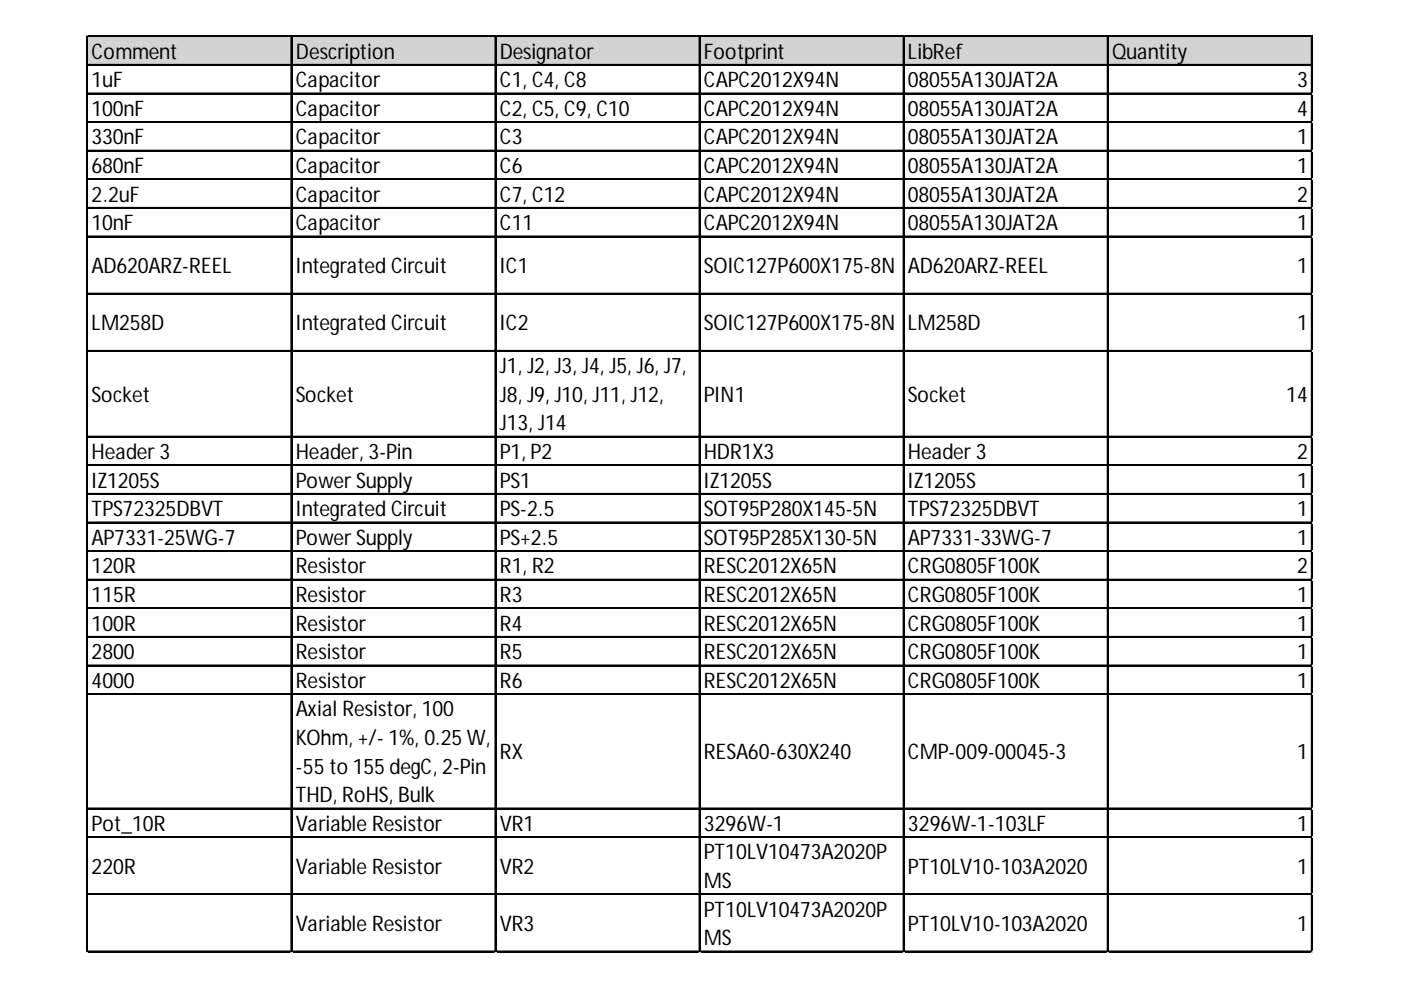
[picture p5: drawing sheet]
<svg xmlns="http://www.w3.org/2000/svg" width="297mm" height="210mm" viewBox="0 0 297 210" stroke-linecap="round" stroke-linejoin="round" font-family="sans-serif">
<defs><g id="words">
<g font-size="4.5">
<text x="19.4" y="12.4">Comment</text>
<text x="62.7" y="12.4">Description</text>
<text x="106" y="12.4">Designator</text>
<text x="149.2" y="12.4">Footprint</text>
<text x="192.5" y="12.4">LibRef</text>
<text x="235.8" y="12.4">Quantity</text>
<text x="19.4" y="18.5">1uF</text>
<text x="62.7" y="18.5">Capacitor</text>
<text x="106" y="18.5">C1, C4, C8</text>
<text x="149.2" y="18.5">CAPC2012X94N</text>
<text x="192.5" y="18.5">08055A130JAT2A</text>
<text x="275" y="18.5">3</text>
<text x="19.4" y="24.6">100nF</text>
<text x="62.7" y="24.6">Capacitor</text>
<text x="106" y="24.6">C2, C5, C9, C10</text>
<text x="149.2" y="24.6">CAPC2012X94N</text>
<text x="192.5" y="24.6">08055A130JAT2A</text>
<text x="275" y="24.6">4</text>
<text x="19.4" y="30.6">330nF</text>
<text x="62.7" y="30.6">Capacitor</text>
<text x="106" y="30.6">C3</text>
<text x="149.2" y="30.6">CAPC2012X94N</text>
<text x="192.5" y="30.6">08055A130JAT2A</text>
<text x="275" y="30.6">1</text>
<text x="19.4" y="36.7">680nF</text>
<text x="62.7" y="36.7">Capacitor</text>
<text x="106" y="36.7">C6</text>
<text x="149.2" y="36.7">CAPC2012X94N</text>
<text x="192.5" y="36.7">08055A130JAT2A</text>
<text x="275" y="36.7">1</text>
<text x="19.4" y="42.8">2.2uF</text>
<text x="62.7" y="42.8">Capacitor</text>
<text x="106" y="42.8">C7, C12</text>
<text x="149.2" y="42.8">CAPC2012X94N</text>
<text x="192.5" y="42.8">08055A130JAT2A</text>
<text x="275" y="42.8">2</text>
<text x="19.4" y="48.8">10nF</text>
<text x="62.7" y="48.8">Capacitor</text>
<text x="106" y="48.8">C11</text>
<text x="149.2" y="48.8">CAPC2012X94N</text>
<text x="192.5" y="48.8">08055A130JAT2A</text>
<text x="275" y="48.8">1</text>
<text x="19.4" y="57.9">AD620ARZ-REEL</text>
<text x="62.7" y="57.9">Integrated Circuit</text>
<text x="106" y="57.9">IC1</text>
<text x="149.2" y="57.9">SOIC127P600X175-8N</text>
<text x="192.5" y="57.9">AD620ARZ-REEL</text>
<text x="275" y="57.9">1</text>
<text x="19.4" y="70">LM258D</text>
<text x="62.7" y="70">Integrated Circuit</text>
<text x="106" y="70">IC2</text>
<text x="149.2" y="70">SOIC127P600X175-8N</text>
<text x="192.5" y="70">LM258D</text>
<text x="275" y="70">1</text>
<text x="106" y="79.1">J1, J2, J3, J4, J5, J6, J7,</text>
<text x="19.4" y="85.2">Socket</text>
<text x="62.7" y="85.2">Socket</text>
<text x="106" y="85.2">J8, J9, J10, J11, J12,</text>
<text x="149.2" y="85.2">PIN1</text>
<text x="192.5" y="85.2">Socket</text>
<text x="272.7" y="85.2">14</text>
<text x="106" y="91.3">J13, J14</text>
<text x="19.4" y="97.3">Header3</text>
<text x="62.7" y="97.3">Header, 3-Pin</text>
<text x="106" y="97.3">P1, P2</text>
<text x="149.2" y="97.3">HDR1X3</text>
<text x="192.5" y="97.3">Header3</text>
<text x="275" y="97.3">2</text>
<text x="19.4" y="103.4">IZ1205S</text>
<text x="62.7" y="103.4">PowerSupply</text>
<text x="106" y="103.4">PS1</text>
<text x="149.2" y="103.4">IZ1205S</text>
<text x="192.5" y="103.4">IZ1205S</text>
<text x="275" y="103.4">1</text>
<text x="19.4" y="109.5">TPS72325DBVT</text>
<text x="62.7" y="109.5">Integrated Circuit</text>
<text x="106" y="109.5">PS-2.5</text>
<text x="149.2" y="109.5">SOT95P280X145-5N</text>
<text x="192.5" y="109.5">TPS72325DBVT</text>
<text x="275" y="109.5">1</text>
<text x="19.4" y="115.5">AP7331-25WG-7</text>
<text x="62.7" y="115.5">PowerSupply</text>
<text x="106" y="115.5">PS+2.5</text>
<text x="149.2" y="115.5">SOT95P285X130-5N</text>
<text x="192.5" y="115.5">AP7331-33WG-7</text>
<text x="275" y="115.5">1</text>
<text x="19.4" y="121.6">120R</text>
<text x="62.7" y="121.6">Resistor</text>
<text x="106" y="121.6">R1, R2</text>
<text x="149.2" y="121.6">RESC2012X65N</text>
<text x="192.5" y="121.6">CRG0805F100K</text>
<text x="275" y="121.6">2</text>
<text x="19.4" y="127.7">115R</text>
<text x="62.7" y="127.7">Resistor</text>
<text x="106" y="127.7">R3</text>
<text x="149.2" y="127.7">RESC2012X65N</text>
<text x="192.5" y="127.7">CRG0805F100K</text>
<text x="275" y="127.7">1</text>
<text x="19.4" y="133.7">100R</text>
<text x="62.7" y="133.7">Resistor</text>
<text x="106" y="133.7">R4</text>
<text x="149.2" y="133.7">RESC2012X65N</text>
<text x="192.5" y="133.7">CRG0805F100K</text>
<text x="275" y="133.7">1</text>
<text x="19.4" y="139.8">2800</text>
<text x="62.7" y="139.8">Resistor</text>
<text x="106" y="139.8">R5</text>
<text x="149.2" y="139.8">RESC2012X65N</text>
<text x="192.5" y="139.8">CRG0805F100K</text>
<text x="275" y="139.8">1</text>
<text x="19.4" y="145.8">4000</text>
<text x="62.7" y="145.8">Resistor</text>
<text x="106" y="145.8">R6</text>
<text x="149.2" y="145.8">RESC2012X65N</text>
<text x="192.5" y="145.8">CRG0805F100K</text>
<text x="275" y="145.8">1</text>
<text x="62.7" y="151.9">Axial Resistor, 100</text>
<text x="62.7" y="158">KOhm, +/- 1%, 0.25 W,</text>
<text x="106" y="161">RX</text>
<text x="149.2" y="161">RESA60-630X240</text>
<text x="192.5" y="161">CMP-009-00045-3</text>
<text x="275" y="161">1</text>
<text x="62.7" y="164">-55 to 155 degC, 2-Pin</text>
<text x="62.7" y="170.1">THD, RoHS, Bulk</text>
<text x="19.4" y="176.2">Pot_10R</text>
<text x="62.7" y="176.2">Variable Resistor</text>
<text x="106" y="176.2">VR1</text>
<text x="149.2" y="176.2">3296W-1</text>
<text x="192.5" y="176.2">3296W-1-103LF</text>
<text x="275" y="176.2">1</text>
<text x="19.4" y="185.3">220R</text>
<text x="62.7" y="185.3">Variable Resistor</text>
<text x="106" y="185.3">VR2</text>
<text x="149.2" y="182.2">PT10LV10473A2020P</text>
<text x="192.5" y="185.3">PT10LV10-103A2020</text>
<text x="275" y="185.3">1</text>
<text x="149.2" y="188.3">MS</text>
<text x="62.7" y="197.4">Variable Resistor</text>
<text x="106" y="197.4">VR3</text>
<text x="149.2" y="194.4">PT10LV10473A2020P</text>
<text x="192.5" y="197.4">PT10LV10-103A2020</text>
<text x="275" y="197.4">1</text>
<text x="149.2" y="200.4">MS</text>
</g>
</g></defs>
<path d="M18.6 7.8h259.7v6.1h-259.7z" fill="#d3d3d3"/>
<g fill="none" stroke="#000" stroke-width=".25">
<path d="M18.4 7.6v194.3M18.5 7.6v194.3M18.7 7.6h259.6M18.7 7.7h259.6M18.7 13.7h259.6M18.7 13.8h259.6M18.7 19.7h259.6M18.7 19.9h259.6M61.7 7.9v194M61.8 7.9v194M105 7.9v194M105.1 7.9v194"/>
<path d="M148.2 7.9v194M148.4 7.9v194M191.5 7.9v194M191.6 7.9v194M234.8 7.9v194M234.9 7.9v194M278 7.9v194M278.2 7.9v194M18.7 25.8h259.6M18.7 25.9h259.6M18.7 31.9h259.6M18.7 32h259.6"/>
<path d="M18.7 37.9h259.6M18.7 38.1h259.6M18.7 44h259.6M18.7 44.1h259.6M18.7 50.1h259.6M18.7 50.2h259.6M18.7 62.2h259.6M18.7 62.3h259.6M18.7 74.3h259.6M18.7 74.4h259.6M18.7 92.5h259.6M18.7 92.6h259.6"/>
<path d="M18.7 98.6h259.6M18.7 98.7h259.6M18.7 104.6h259.6M18.7 104.8h259.6M18.7 110.7h259.6M18.7 110.8h259.6M18.7 116.8h259.6M18.7 116.9h259.6M18.7 122.8h259.6M18.7 122.9h259.6M18.7 128.9h259.6M18.7 129h259.6"/>
<path d="M18.7 134.9h259.6M18.7 135.1h259.6M18.7 141h259.6M18.7 141.1h259.6M18.7 147.1h259.6M18.7 147.2h259.6M18.7 171.3h259.6M18.7 171.5h259.6M18.7 177.4h259.6M18.7 177.5h259.6M18.7 189.5h259.6M18.7 189.7h259.6"/>
<path d="M18.7 201.7h259.6M18.7 201.8h259.6"/>
</g>
<path d="M18.4 201.9v.1" fill="none" stroke="#d4d4d4" stroke-width=".25"/>
<path d="M18.4 201.9l.3 .1z" fill="#d4d4d4"/>
<path d="M61.7 201.9v.1" fill="none" stroke="#d4d4d4" stroke-width=".25"/>
<path d="M61.7 201.9l.2 .1z" fill="#d4d4d4"/>
<path d="M105 201.9v.1" fill="none" stroke="#d4d4d4" stroke-width=".25"/>
<path d="M105 201.9l.2 .1z" fill="#d4d4d4"/>
<path d="M148.2 201.9v.1" fill="none" stroke="#d4d4d4" stroke-width=".25"/>
<path d="M148.2 201.9l.3 .1z" fill="#d4d4d4"/>
<path d="M191.5 201.9v.1" fill="none" stroke="#d4d4d4" stroke-width=".25"/>
<path d="M191.5 201.9l.3 .1z" fill="#d4d4d4"/>
<path d="M234.8 201.9v.1" fill="none" stroke="#d4d4d4" stroke-width=".25"/>
<path d="M234.8 201.9l.2 .1z" fill="#d4d4d4"/>
<path d="M278 201.9v.1" fill="none" stroke="#d4d4d4" stroke-width=".25"/>
<path d="M278 201.9l.3 .1z" fill="#d4d4d4"/>
<path d="M278.3 19.7h.1" fill="none" stroke="#d4d4d4" stroke-width=".25"/>
<path d="M278.3 19.7v.3z" fill="#d4d4d4"/>
<path d="M278.3 25.8h.1" fill="none" stroke="#d4d4d4" stroke-width=".25"/>
<path d="M278.3 25.8v.2z" fill="#d4d4d4"/>
<path d="M278.3 31.9h.1" fill="none" stroke="#d4d4d4" stroke-width=".25"/>
<path d="M278.3 31.9v.2z" fill="#d4d4d4"/>
<path d="M278.3 37.9h.1" fill="none" stroke="#d4d4d4" stroke-width=".25"/>
<path d="M278.3 37.9v.3z" fill="#d4d4d4"/>
<path d="M278.3 44h.1" fill="none" stroke="#d4d4d4" stroke-width=".25"/>
<path d="M278.3 44v.2z" fill="#d4d4d4"/>
<path d="M278.3 50.1h.1" fill="none" stroke="#d4d4d4" stroke-width=".25"/>
<path d="M278.3 50.1v.2z" fill="#d4d4d4"/>
<path d="M278.3 62.2h.1" fill="none" stroke="#d4d4d4" stroke-width=".25"/>
<path d="M278.3 62.2v.2z" fill="#d4d4d4"/>
<path d="M278.3 74.3h.1" fill="none" stroke="#d4d4d4" stroke-width=".25"/>
<path d="M278.3 74.3v.3z" fill="#d4d4d4"/>
<path d="M278.3 92.5h.1" fill="none" stroke="#d4d4d4" stroke-width=".25"/>
<path d="M278.3 92.5v.3z" fill="#d4d4d4"/>
<path d="M278.3 98.6h.1" fill="none" stroke="#d4d4d4" stroke-width=".25"/>
<path d="M278.3 98.6v.2z" fill="#d4d4d4"/>
<path d="M278.3 104.6h.1" fill="none" stroke="#d4d4d4" stroke-width=".25"/>
<path d="M278.3 104.6v.3z" fill="#d4d4d4"/>
<path d="M278.3 110.7h.1" fill="none" stroke="#d4d4d4" stroke-width=".25"/>
<path d="M278.3 110.7v.2z" fill="#d4d4d4"/>
<path d="M278.3 116.8h.1" fill="none" stroke="#d4d4d4" stroke-width=".25"/>
<path d="M278.3 116.8v.2z" fill="#d4d4d4"/>
<path d="M278.3 122.8h.1" fill="none" stroke="#d4d4d4" stroke-width=".25"/>
<path d="M278.3 122.8v.3z" fill="#d4d4d4"/>
<path d="M278.3 128.9h.1" fill="none" stroke="#d4d4d4" stroke-width=".25"/>
<path d="M278.3 128.9v.2z" fill="#d4d4d4"/>
<path d="M278.3 134.9h.1" fill="none" stroke="#d4d4d4" stroke-width=".25"/>
<path d="M278.3 134.9v.3z" fill="#d4d4d4"/>
<path d="M278.3 141h.1" fill="none" stroke="#d4d4d4" stroke-width=".25"/>
<path d="M278.3 141v.3z" fill="#d4d4d4"/>
<path d="M278.3 147.1h.1" fill="none" stroke="#d4d4d4" stroke-width=".25"/>
<path d="M278.3 147.1v.2z" fill="#d4d4d4"/>
<path d="M278.3 171.3h.1" fill="none" stroke="#d4d4d4" stroke-width=".25"/>
<path d="M278.3 171.3v.3z" fill="#d4d4d4"/>
<path d="M278.3 177.4h.1" fill="none" stroke="#d4d4d4" stroke-width=".25"/>
<path d="M278.3 177.4v.2z" fill="#d4d4d4"/>
<path d="M278.3 189.5h.1" fill="none" stroke="#d4d4d4" stroke-width=".25"/>
<path d="M278.3 189.5v.3z" fill="#d4d4d4"/>
<path d="M278.3 201.7h.1" fill="none" stroke="#d4d4d4" stroke-width=".25"/>
<path d="M278.3 201.7v.2z" fill="#d4d4d4"/>
<use href="#words"/>
</svg>
